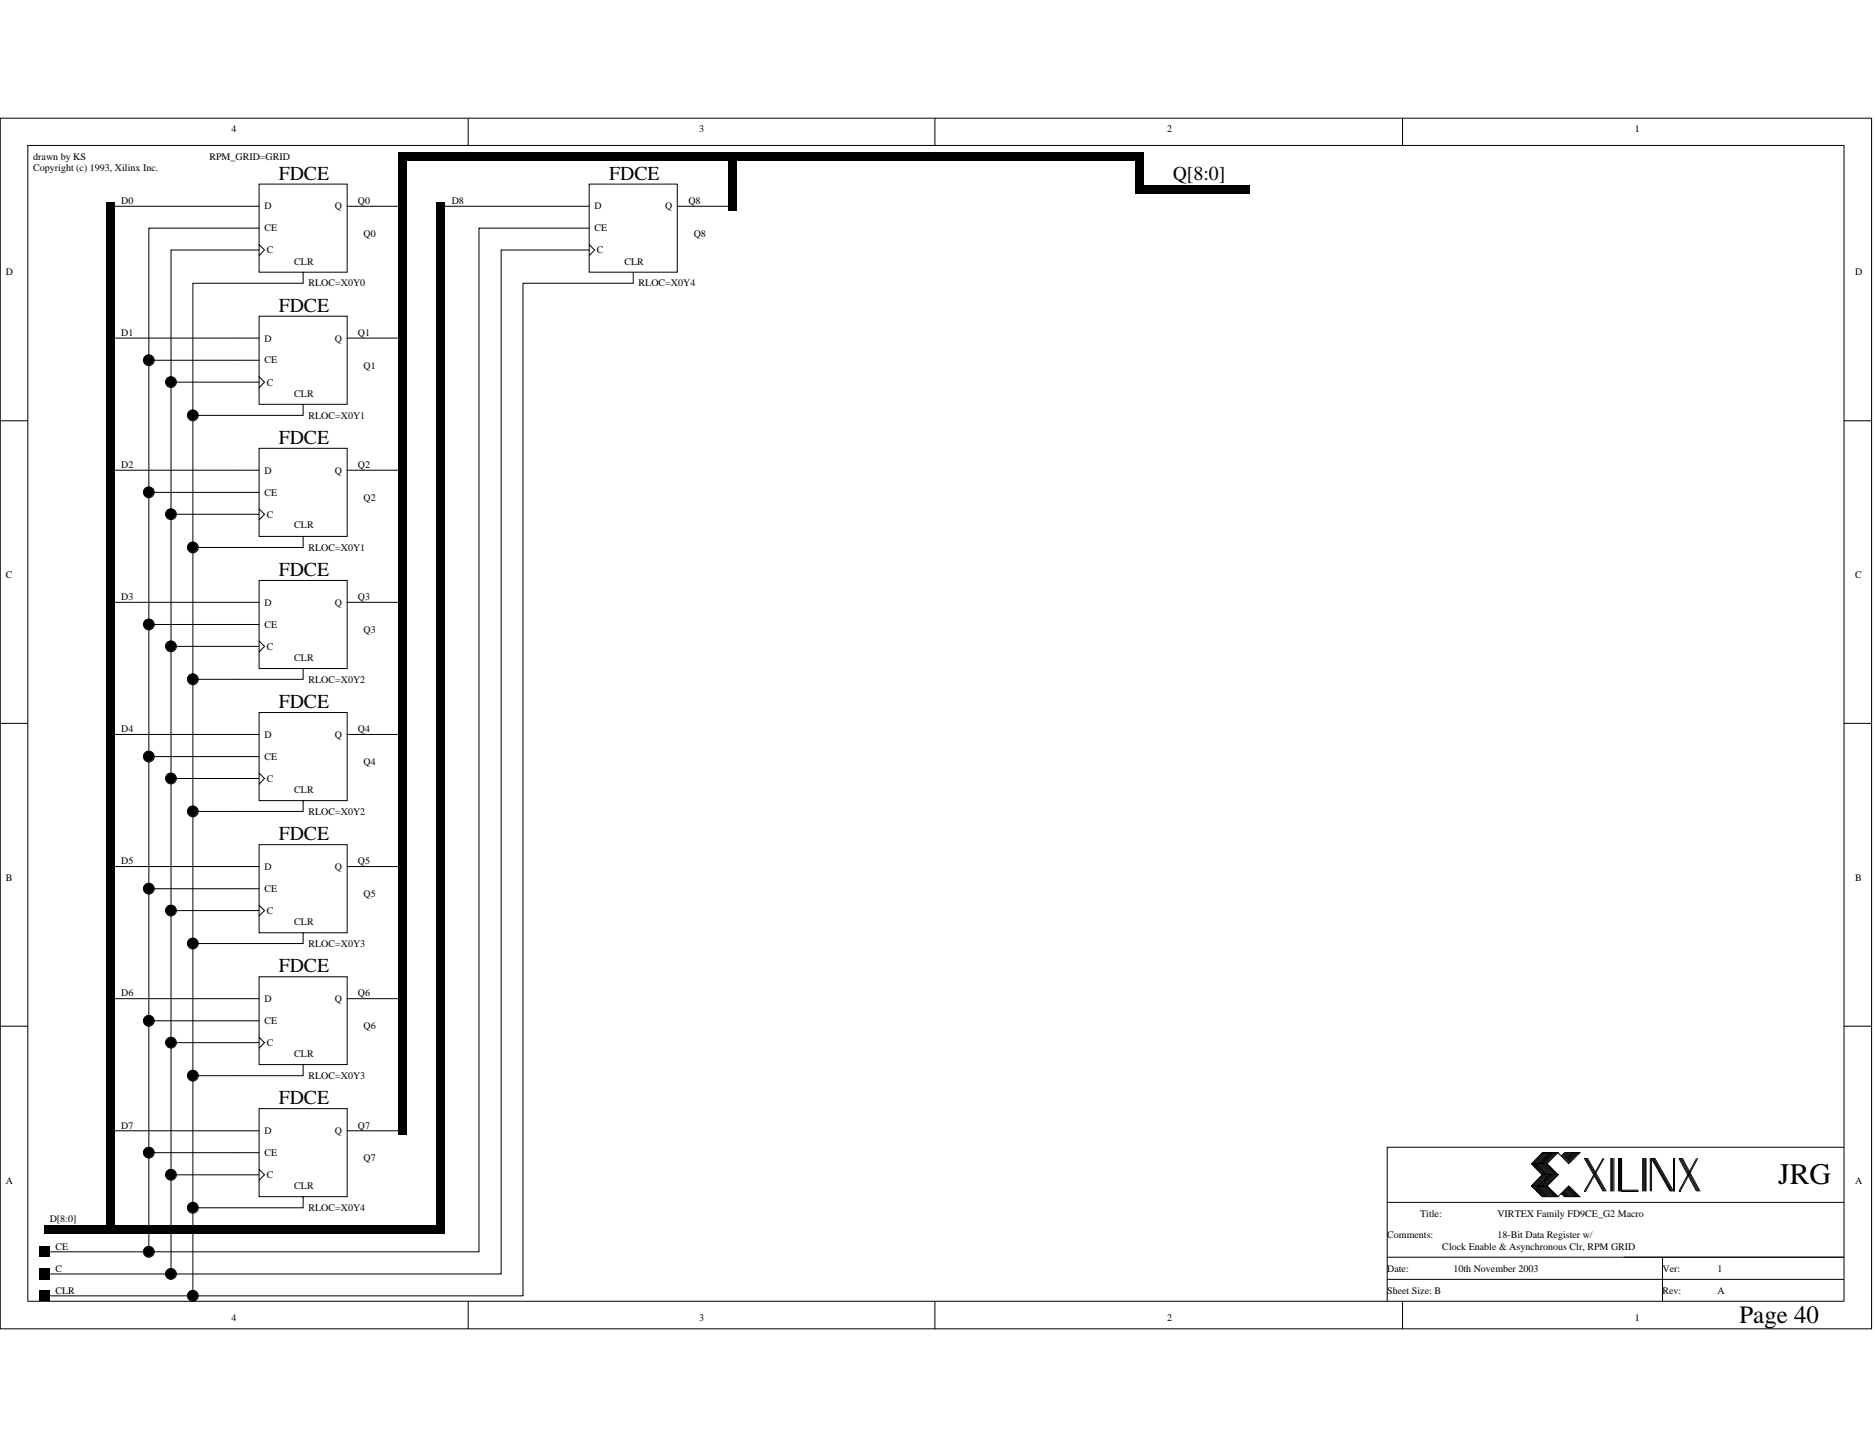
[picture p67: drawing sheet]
<svg xmlns="http://www.w3.org/2000/svg" width="279mm" height="216mm" viewBox="0 0 279 216" stroke-linecap="round" stroke-linejoin="round" font-family="sans-serif">
<defs><g id="words">
<text font-size="4.4" x="265" y="176.4">JRG</text>
<text font-size="3.7" x="259.2" y="197.1">Page 40</text>
<g font-size="2.9">
<text x="41.5" y="26.8">FDCE</text>
<text x="90.8" y="26.8">FDCE</text>
<text x="174.8" y="26.8">Q[8:0]</text>
<text x="41.5" y="46.4">FDCE</text>
<text x="41.5" y="66.1">FDCE</text>
<text x="41.5" y="85.8">FDCE</text>
<text x="41.5" y="105.5">FDCE</text>
<text x="41.5" y="125.2">FDCE</text>
<text x="41.5" y="144.9">FDCE</text>
<text x="41.5" y="164.5">FDCE</text>
</g>
<g font-size="1.5">
<text x="5" y="23.8">drawn by KS</text>
<text x="31.2" y="23.8">RPM_GRID=GRID</text>
<text x="34.5" y="19.7">4</text>
<text x="104.2" y="19.7">3</text>
<text x="173.9" y="19.7">2</text>
<text x="243.6" y="19.7">1</text>
<text x="5" y="25.4">Copyright (c) 1993, Xilinx Inc.</text>
<text x="18.1" y="30.4">D0</text>
<text x="39.4" y="34.5">CE</text>
<text x="39.4" y="31.2">D</text>
<text x="49.9" y="31.2">Q</text>
<text x="53.3" y="30.4">Q0</text>
<text x="54.2" y="35.3">Q0</text>
<text x="67.3" y="30.4">D8</text>
<text x="88.6" y="34.5">CE</text>
<text x="88.6" y="31.2">D</text>
<text x="99.1" y="31.2">Q</text>
<text x="102.6" y="30.4">Q8</text>
<text x="103.4" y="35.3">Q8</text>
<text x=".8" y="41">D</text>
<text x="39.8" y="37.8">C</text>
<text x="43.9" y="39.4">CLR</text>
<text x="88.9" y="37.8">C</text>
<text x="93" y="39.4">CLR</text>
<text x="276.4" y="41">D</text>
<text x="46" y="42.7">RLOC=X0Y0</text>
<text x="95.2" y="42.7">RLOC=X0Y4</text>
<text x="18.1" y="50">D1</text>
<text x="39.4" y="50.9">D</text>
<text x="49.9" y="50.9">Q</text>
<text x="53.3" y="50">Q1</text>
<text x="39.4" y="54.1">CE</text>
<text x="39.8" y="57.4">C</text>
<text x="43.9" y="59.1">CLR</text>
<text x="54.2" y="55">Q1</text>
<text x="46" y="62.4">RLOC=X0Y1</text>
<text x="18.1" y="69.7">D2</text>
<text x="39.4" y="70.6">D</text>
<text x="49.9" y="70.6">Q</text>
<text x="53.3" y="69.7">Q2</text>
<text x="39.4" y="73.8">CE</text>
<text x="39.8" y="77.1">C</text>
<text x="54.2" y="74.7">Q2</text>
<text x="43.9" y="78.7">CLR</text>
<text x="46" y="82">RLOC=X0Y1</text>
<text x=".8" y="86.1">C</text>
<text x="18.1" y="89.4">D3</text>
<text x="53.3" y="89.4">Q3</text>
<text x="276.4" y="86.1">C</text>
<text x="39.4" y="93.5">CE</text>
<text x="39.4" y="90.3">D</text>
<text x="49.9" y="90.3">Q</text>
<text x="54.2" y="94.3">Q3</text>
<text x="39.8" y="96.8">C</text>
<text x="43.9" y="98.4">CLR</text>
<text x="46" y="101.7">RLOC=X0Y2</text>
<text x="18.1" y="109.1">D4</text>
<text x="39.4" y="113.2">CE</text>
<text x="39.4" y="109.9">D</text>
<text x="49.9" y="109.9">Q</text>
<text x="53.3" y="109.1">Q4</text>
<text x="39.8" y="116.5">C</text>
<text x="43.9" y="118.1">CLR</text>
<text x="54.2" y="114">Q4</text>
<text x="46" y="121.4">RLOC=X0Y2</text>
<text x=".8" y="131.2">B</text>
<text x="18.1" y="128.8">D5</text>
<text x="39.4" y="129.6">D</text>
<text x="49.9" y="129.6">Q</text>
<text x="53.3" y="128.8">Q5</text>
<text x="276.4" y="131.2">B</text>
<text x="39.4" y="132.9">CE</text>
<text x="39.8" y="136.1">C</text>
<text x="43.9" y="137.8">CLR</text>
<text x="54.2" y="133.7">Q5</text>
<text x="46" y="141.1">RLOC=X0Y3</text>
<text x="18.1" y="148.5">D6</text>
<text x="39.4" y="149.3">D</text>
<text x="49.9" y="149.3">Q</text>
<text x="53.3" y="148.5">Q6</text>
<text x="39.4" y="152.6">CE</text>
<text x="39.8" y="155.8">C</text>
<text x="54.2" y="153.4">Q6</text>
<text x="43.9" y="157.5">CLR</text>
<text x="46" y="160.8">RLOC=X0Y3</text>
<text x="18.1" y="168.1">D7</text>
<text x="39.4" y="172.3">CE</text>
<text x="39.4" y="169">D</text>
<text x="49.9" y="169">Q</text>
<text x="53.3" y="168.1">Q7</text>
<text x="54.2" y="173.1">Q7</text>
<text x=".8" y="176.4">A</text>
<text x="39.8" y="175.5">C</text>
<text x="43.9" y="177.2">CLR</text>
<text x="276.4" y="176.4">A</text>
<text x="7.4" y="182.1">D[8:0]</text>
<text x="46" y="180.5">RLOC=X0Y4</text>
<text x="206.7" y="184.5">Comments:</text>
<text x="211.6" y="181.3">Title:</text>
<text x="223.1" y="184.5">18-Bit Data Register w/</text>
<text x="223.1" y="181.3">VIRTEX Family FD9CE_G2 Macro</text>
<text x="8.3" y="189.5">C</text>
<text x="8.3" y="186.2">CE</text>
<text x="206.7" y="189.5">Date:</text>
<text x="214.9" y="186.2">Clock Enable &amp; Asynchronous Clr, RPM GRID</text>
<text x="216.6" y="189.5">10th November 2003</text>
<text x="247.7" y="189.5">Ver:</text>
<text x="255.9" y="189.5">1</text>
<text x="8.3" y="192.7">CLR</text>
<text x="34.5" y="196.8">4</text>
<text x="104.2" y="196.8">3</text>
<text x="173.9" y="196.8">2</text>
<text x="206.7" y="192.7">Sheet Size: B</text>
<text x="243.6" y="196.8">1</text>
<text x="247.7" y="192.7">Rev:</text>
<text x="255.9" y="192.7">A</text>
</g>
</g></defs>
<g fill="none" stroke="#000" stroke-width=".15">
<path d="M0 17.6h278.9v180.4h-278.9zM69.8 17.6v4.1M139.3 17.6v4.1M209 17.6v4.1M4.1 21.7h270.7M4.1 21.6v172.3M16.4 30.7h22.3M22.2 34v152.5M22.2 34h16.5M25.5 37.3h13.2M25.5 37.2v152.6M38.6 27.4h13.1v13.2h-13.1z"/>
<path d="M38.6 36.4l.8 .9-.8 .8M51.7 30.7h8.2M65.7 30.7h22.1M71.4 34h16.4M71.4 34v152.5M74.7 37.3h13.1M74.7 37.2v152.6M87.8 27.4h13.1v13.2h-13.1zM87.8 36.4l.8 .9-.8 .8M100.9 30.7h8.3M274.8 21.6v172.3h-270.7M16.4 50.4h22.3"/>
<path d="M22.2 53.7h16.5M25.5 56.9h13.2M28.7 42.2h10M28.7 42.2v150.9M38.6 47.1h13.1v13.1h-13.1zM38.6 56.1l.8 .8-.8 .9M45.2 40.6v1.6h-6.6M51.7 50.4h8.2M77.9 42.2h9.9M77.9 42.2v150.9M94.4 40.6v1.6h-6.6M0 62.7h4.1"/>
<path d="M16.4 70.1h22.3M22.2 73.4h16.5M25.5 76.6h13.2M28.7 61.9h10M38.6 66.8h13.1v13.1h-13.1zM38.6 75.8l.8 .8-.8 .9M45.2 79.9v1.7h-6.6M45.2 60.2v1.7h-6.6M51.7 70.1h8.2M274.7 62.7h4.2M16.4 89.7h22.3M22.2 93h16.5"/>
<path d="M25.5 96.3h13.2M28.7 81.6h10M38.6 86.5h13.1v13.1h-13.1zM38.6 95.5l.8 .8-.8 .9M45.2 99.6v1.6h-6.6M51.7 89.7h8.2M0 107.8h4.1M16.4 109.4h22.3M22.2 112.7h16.5M25.5 116h13.2M28.7 101.2h10M38.6 106.2h13.1v13.1h-13.1z"/>
<path d="M38.6 115.2l.8 .8-.8 .8M45.2 119.3v1.6h-6.6M51.7 109.4h8.2M274.7 107.8h4.2M16.4 129.1h22.3M22.2 132.4h16.5M25.5 135.7h13.2M28.7 120.9h10M38.6 125.9h13.1v13.1h-13.1zM38.6 134.9l.8 .8-.8 .8M45.2 139v1.6h-6.6M51.7 129.1h8.2"/>
<path d="M0 152.9h4.1M16.4 148.8h22.3M22.2 152.1h16.5M25.5 155.4h13.2M28.7 140.6h10M38.6 145.5h13.1v13.1h-13.1zM38.6 154.6l.8 .8-.8 .8M45.2 158.6v1.7h-6.6M51.7 148.8h8.2M274.7 152.9h4.2M16.4 168.5h22.3M22.2 171.7h16.5"/>
<path d="M25.5 175h13.2M28.7 180h10M28.7 160.3h10M38.6 165.2h13.1v13.1h-13.1zM38.6 174.2l.8 .8-.8 .9M45.2 178.3v1.7h-6.6M51.7 168.5h8.2M206.7 179.2h68.1M228.2 176.7l1.6 1.6h2.4M228.2 173.4l1.6 1.6-1.6 1.7M228.2 176.7h2.3M228.2 173.4h2.3"/>
<path d="M230 171.7l-1.6 1.7 1.6 1.6-1.6 1.7 1.6 1.6M230.2 171.7l-1.7 1.7 1.7 1.6-1.7 1.7 1.7 1.6M230.3 171.7l-1.6 1.7 1.6 1.6-1.6 1.7 1.6 1.6M230.5 171.7l-1.6 1.7 1.6 1.6-1.6 1.7 1.6 1.6M230.7 171.7l-1.7 1.7 1.7 1.6-1.7 1.7 1.7 1.6M230.8 171.7l-1.6 1.7 1.6 1.6-1.6 1.7 1.6 1.6M231 171.7l-1.6 1.7 1.6 1.6-1.6 1.7 1.6 1.6M231.1 171.7l-1.6 1.7 1.6 1.6-1.6 1.7 1.6 1.6M231.3 171.7l-1.6 1.7 1.6 1.6-1.6 1.7 1.6 1.6M231.5 171.7l-1.7 1.7 1.7 1.6-1.7 1.7 1.7 1.6M231.6 171.7l-1.6 1.7 1.6 1.6-1.6 1.7 1.6 1.6M231.8 171.7l-1.6 1.7 1.6 1.6-1.6 1.7 1.6 1.6"/>
<path d="M232 171.7l-1.7 1.7 1.7 1.6-1.7 1.7 1.7 1.6M232.2 171.7h-2.4l-1.6 1.7M232.6 172.3l.5-.6h2.3l-1.6 1.7-1.6-1.7-1.7 1.7 1.7 1.6-1.7 1.7 1.7 1.6 1.6-1.6 1.6 1.6h-2.3l-.5-.5M232.8 177.7l.7 .6M232.8 177.8l.5 .5M233 177.5l.8 .8M233 177.7l.6 .6M233.1 177.3l1 1M233.1 177.5l.8 .8M233.3 177.2l1.1 1.1M233.3 177.3l1 1M233.3 171.7l-.5 .6"/>
<path d="M233.5 177l1.3 1.3M233.5 177.2l1.1 1.1M233.5 171.7l-.7 .7M233.6 176.9l1.5 1.4M233.6 177l1.3 1.3M233.6 171.7l-.6 .7M233.8 176.9l1.4 1.4M233.8 171.7l-.8 .9M233.9 171.7l-.8 .9M234.1 171.7l-1 1.1M234.3 171.7l-1 1.1M234.4 171.7l-1.1 1.2"/>
<path d="M234.6 171.7l-1.1 1.2M234.8 171.7l-1.3 1.4M234.9 171.7l-1.3 1.4M235.1 171.7l-1.5 1.5M235.2 171.7l-1.4 1.5M236.1 172.6l2.8 4.9M236.3 172.6l2.7 4.9M236.4 172.6l2.8 4.9M236.6 172.6l2.8 4.9M238.9 172.6l-2.8 4.9M239 172.6l-2.7 4.9M240 172.6v4.9"/>
<path d="M240.2 172.6v4.9M240.3 172.6v4.9M240.5 172.6v4.9M241.2 172.6v4.9M241.3 172.6v4.9M241.5 172.6v4.9M241.6 177.5h2.5M241.6 177.3h2.5M241.6 172.6v4.9M244.8 172.6v4.9M244.9 172.6v4.9M245.1 172.6v4.9"/>
<path d="M245.3 172.6v4.9M245.9 172.6v4.9M246.1 172.6l2.8 4.9M246.1 172.6v4.9M246.3 172.6l2.7 4.9M246.4 172.6l2.8 4.9M249.4 172.6v4.9l-2.8-4.9M249.5 172.6v4.9M250.2 172.6l2.6 4.9M250.4 172.6l2.6 4.9M250.5 172.6l2.7 4.9M250.7 172.6l2.6 4.9"/>
<path d="M252.8 172.6l-2.6 4.9M253 172.6l-2.6 4.9M274.8 170.9h-68.1v23M6.6 186.5h64.8M6.6 189.8h68.1M6.6 193.1h71.4M69.8 193.9v4.1M139.3 193.9v4.1M206.7 190.6h68.1M206.7 187.3h68.1M209 193.9v4.1M247.7 187.3v6.6"/>
<circle cx="22.2" cy="53.7" r=".81"/>
<circle cx="25.5" cy="56.9" r=".81"/>
<circle cx="22.2" cy="73.4" r=".81"/>
<circle cx="25.5" cy="76.6" r=".81"/>
<circle cx="28.7" cy="61.9" r=".81"/>
<circle cx="22.2" cy="93" r=".81"/>
<circle cx="25.5" cy="96.3" r=".81"/>
<circle cx="28.7" cy="81.6" r=".81"/>
<circle cx="22.2" cy="112.7" r=".81"/>
<circle cx="25.5" cy="116" r=".81"/>
<circle cx="28.7" cy="101.2" r=".81"/>
<circle cx="22.2" cy="132.4" r=".81"/>
<circle cx="25.5" cy="135.7" r=".81"/>
<circle cx="28.7" cy="120.9" r=".81"/>
<circle cx="22.2" cy="152.1" r=".81"/>
<circle cx="25.5" cy="155.4" r=".81"/>
<circle cx="28.7" cy="140.6" r=".81"/>
<circle cx="22.2" cy="171.7" r=".81"/>
<circle cx="25.5" cy="175" r=".81"/>
<circle cx="28.7" cy="160.3" r=".81"/>
<circle cx="28.7" cy="180" r=".81"/>
<circle cx="22.2" cy="186.5" r=".81"/>
<circle cx="25.5" cy="189.8" r=".81"/>
<circle cx="28.7" cy="193.1" r=".81"/>
</g>
<g fill="#000">
<path d="M15.8 30.1h1.3v1.3h-1.3zM59.3 23.3h1.3v7.4h-1.3zM59.3 22.7h1.3v1.3h-1.3zM59.9 22.7h49.2v1.3h-49.2zM65 30.1h1.3v1.3h-1.3zM108.5 23.3h1.3v7.4h-1.3zM108.5 30.1h1.3v1.3h-1.3zM109.1 22.7h60.7v1.3h-60.7zM169.2 23.3h1.3v4.9h-1.3zM169.2 22.7h1.3v1.3h-1.3zM169.2 27.6h1.3v1.3h-1.3zM169.8 27.6h16.4v1.3h-16.4z"/>
<path d="M15.8 30.7h1.3v19.7h-1.3zM59.3 30.7h1.3v19.7h-1.3zM15.8 50.4h1.3v19.7h-1.3zM59.3 50.4h1.3v19.7h-1.3zM15.8 70.1h1.3v19.6h-1.3zM59.3 70.1h1.3v19.6h-1.3zM15.8 89.7h1.3v19.7h-1.3zM59.3 89.7h1.3v19.7h-1.3zM15.8 109.4h1.3v19.7h-1.3zM59.3 109.4h1.3v19.7h-1.3zM15.8 129.1h1.3v19.7h-1.3zM59.3 129.1h1.3v19.7h-1.3z"/>
<path d="M15.8 148.8h1.3v19.7h-1.3zM59.3 148.8h1.3v19.7h-1.3zM59.3 167.8h1.3v1.3h-1.3zM5.8 185.7h1.6v1.6h-1.6zM5.8 189h1.6v1.6h-1.6zM5.8 192.3h1.6v1.6h-1.6zM6.6 182.6h9.8v1.3h-9.8zM15.8 168.5h1.3v14.8h-1.3zM16.4 182.6h49.3v1.3h-49.3zM65 30.7h1.3v152.6h-1.3zM65 182.6h1.3v1.3h-1.3z"/>
</g>
<g fill="#000">
<circle cx="22.1" cy="53.6" r=".8"/>
<circle cx="25.4" cy="56.9" r=".8"/>
<circle cx="22.1" cy="73.3" r=".8"/>
<circle cx="25.4" cy="76.6" r=".8"/>
<circle cx="28.7" cy="61.8" r=".8"/>
<circle cx="22.1" cy="93" r=".8"/>
<circle cx="25.4" cy="96.3" r=".8"/>
<circle cx="28.7" cy="81.5" r=".8"/>
<circle cx="22.1" cy="112.7" r=".8"/>
<circle cx="25.4" cy="115.9" r=".8"/>
<circle cx="28.7" cy="101.2" r=".8"/>
<circle cx="22.1" cy="132.4" r=".8"/>
<circle cx="25.4" cy="135.6" r=".8"/>
<circle cx="28.7" cy="120.9" r=".8"/>
<circle cx="22.1" cy="152.1" r=".8"/>
<circle cx="25.4" cy="155.3" r=".8"/>
<circle cx="28.7" cy="140.5" r=".8"/>
<circle cx="22.1" cy="171.7" r=".8"/>
<circle cx="25.4" cy="175" r=".8"/>
<circle cx="28.7" cy="179.9" r=".8"/>
<circle cx="28.7" cy="160.2" r=".8"/>
<circle cx="22.1" cy="186.5" r=".8"/>
<circle cx="25.4" cy="189.8" r=".8"/>
<circle cx="28.7" cy="193" r=".8"/>
</g>
<use href="#words"/>
</svg>
